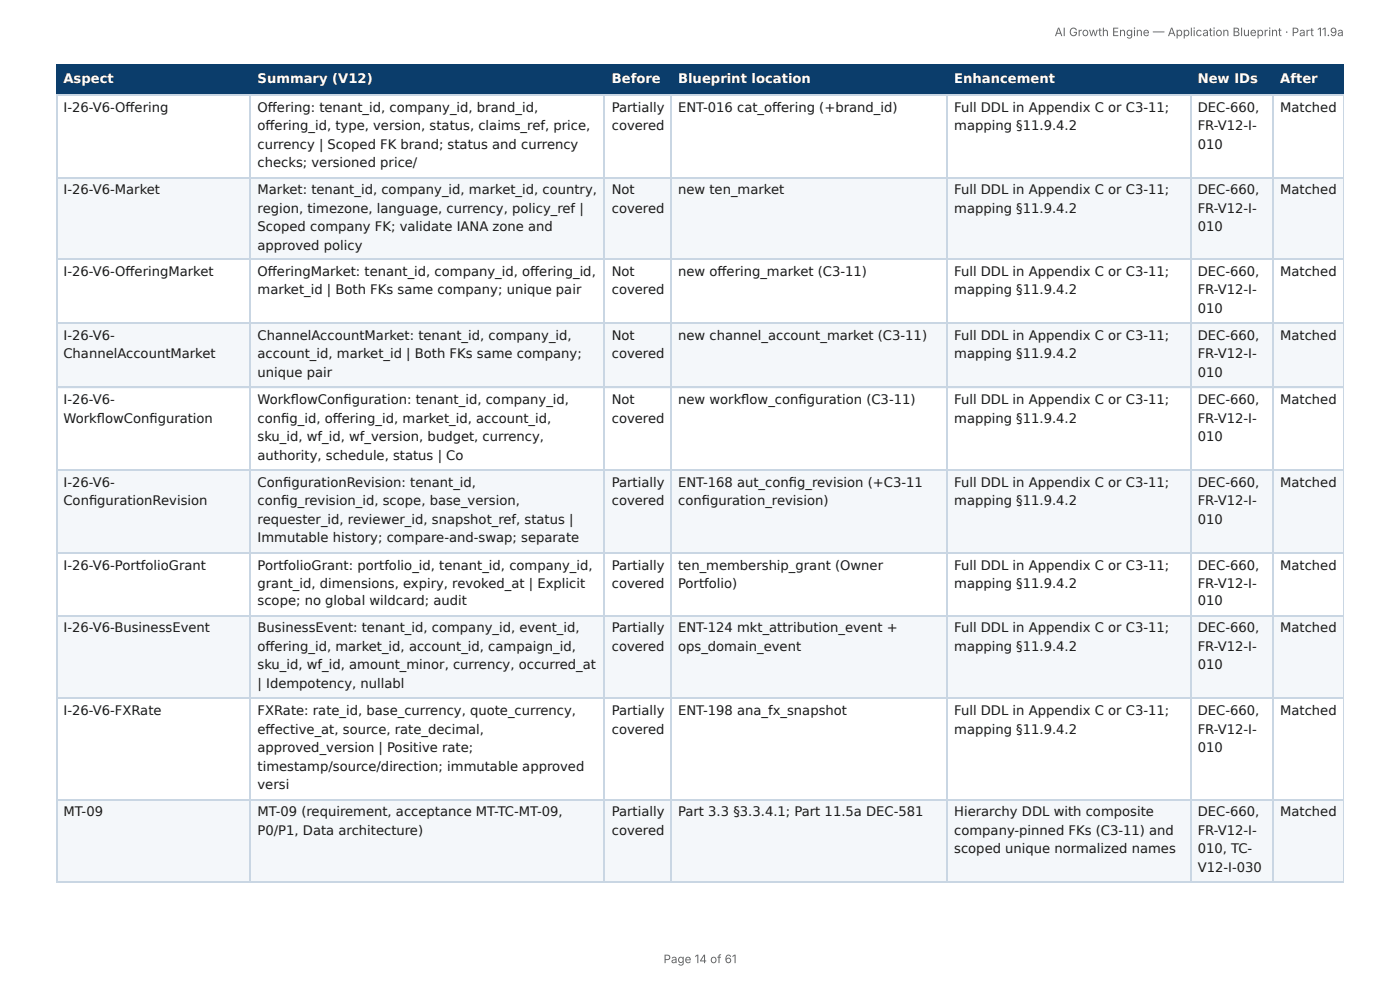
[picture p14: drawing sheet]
<svg xmlns="http://www.w3.org/2000/svg" width="297mm" height="210mm" viewBox="0 0 297 210" stroke-linecap="round" stroke-linejoin="round" font-family="sans-serif">
<defs><g id="words">
<g font-size="2.8" fill="#fff">
<text x="13.5" y="17.7">Aspect</text>
<text x="54.7" y="17.7">Summary (V12)</text>
<text x="129.9" y="17.7">Before</text>
<text x="144" y="17.7">Blueprint location</text>
<text x="202.7" y="17.7">Enhancement</text>
<text x="254.4" y="17.7">New IDs</text>
<text x="271.9" y="17.7">After</text>
</g>
<g font-size="2.8" fill="#1a1a1a">
<text x="13.5" y="23.7">I-26-V6-Off ering</text>
<text x="54.7" y="23.7">Off ering: tenant_id, company_id, brand_id,</text>
<text x="129.9" y="23.7">Partially</text>
<text x="144" y="23.7">ENT-016 cat_off ering (+brand_id)</text>
<text x="202.7" y="23.7">Full DDL in Appendix C or C3-11;</text>
<text x="254.4" y="23.7">DEC-660,</text>
<text x="271.9" y="23.7">Matched</text>
<text x="54.7" y="27.6">off ering_id, type, version, status, claims_ref, price,</text>
<text x="129.9" y="27.6">covered</text>
<text x="202.7" y="27.6">mapping §11.9.4.2</text>
<text x="254.4" y="27.6">FR-V12-I-</text>
<text x="54.7" y="31.6">currency | Scoped FK brand; status and currency</text>
<text x="54.7" y="35.5">checks; versioned price/</text>
<text x="254.4" y="31.6">010</text>
<text x="13.5" y="41.3">I-26-V6-Market</text>
<text x="54.7" y="41.3">Market: tenant_id, company_id, market_id, country,</text>
<text x="129.9" y="41.3">Not</text>
<text x="144" y="41.3">new ten_market</text>
<text x="202.7" y="41.3">Full DDL in Appendix C or C3-11;</text>
<text x="254.4" y="41.3">DEC-660,</text>
<text x="271.9" y="41.3">Matched</text>
<text x="54.7" y="45.2">region, timezone, language, currency, policy_ref |</text>
<text x="129.9" y="45.2">covered</text>
<text x="202.7" y="45.2">mapping §11.9.4.2</text>
<text x="254.4" y="45.2">FR-V12-I-</text>
<text x="54.7" y="49.1">Scoped company FK; validate IANA zone and</text>
<text x="54.7" y="53.1">approved policy</text>
<text x="254.4" y="49.1">010</text>
<text x="13.5" y="58.6">I-26-V6-Off eringMarket</text>
<text x="54.7" y="58.6">Off eringMarket: tenant_id, company_id, off ering_id,</text>
<text x="129.9" y="58.6">Not</text>
<text x="144" y="58.6">new off ering_market (C3-11)</text>
<text x="202.7" y="58.6">Full DDL in Appendix C or C3-11;</text>
<text x="254.4" y="58.6">DEC-660,</text>
<text x="271.9" y="58.6">Matched</text>
<text x="54.7" y="62.5">market_id | Both FKs same company; unique pair</text>
<text x="129.9" y="62.5">covered</text>
<text x="202.7" y="62.5">mapping §11.9.4.2</text>
<text x="254.4" y="62.5">FR-V12-I-</text>
<text x="254.4" y="66.4">010</text>
<text x="13.5" y="72.2">I-26-V6-</text>
<text x="13.5" y="76.1">ChannelAccountMarket</text>
<text x="54.7" y="72.2">ChannelAccountMarket: tenant_id, company_id,</text>
<text x="54.7" y="76.1">account_id, market_id | Both FKs same company;</text>
<text x="129.9" y="72.2">Not</text>
<text x="129.9" y="76.1">covered</text>
<text x="144" y="72.2">new channel_account_market (C3-11)</text>
<text x="202.7" y="72.2">Full DDL in Appendix C or C3-11;</text>
<text x="202.7" y="76.1">mapping §11.9.4.2</text>
<text x="254.4" y="72.2">DEC-660,</text>
<text x="254.4" y="76.1">FR-V12-I-</text>
<text x="271.9" y="72.2">Matched</text>
<text x="54.7" y="80.1">unique pair</text>
<text x="254.4" y="80.1">010</text>
<text x="13.5" y="85.8">I-26-V6-</text>
<text x="13.5" y="89.8">Workfl owConfi guration</text>
<text x="54.7" y="85.8">Workfl owConfi guration: tenant_id, company_id,</text>
<text x="54.7" y="89.8">confi g_id, off ering_id, market_id, account_id,</text>
<text x="129.9" y="85.8">Not</text>
<text x="129.9" y="89.8">covered</text>
<text x="144" y="85.8">new workfl ow_confi guration (C3-11)</text>
<text x="202.7" y="85.8">Full DDL in Appendix C or C3-11;</text>
<text x="202.7" y="89.8">mapping §11.9.4.2</text>
<text x="254.4" y="85.8">DEC-660,</text>
<text x="254.4" y="89.8">FR-V12-I-</text>
<text x="271.9" y="85.8">Matched</text>
<text x="54.7" y="93.7">sku_id, wf_id, wf_version, budget, currency,</text>
<text x="254.4" y="93.7">010</text>
<text x="54.7" y="97.6">authority, schedule, status | Co</text>
<text x="13.5" y="103.4">I-26-V6-</text>
<text x="13.5" y="107.3">Confi gurationRevision</text>
<text x="54.7" y="103.4">Confi gurationRevision: tenant_id,</text>
<text x="54.7" y="107.3">confi g_revision_id, scope, base_version,</text>
<text x="129.9" y="103.4">Partially</text>
<text x="129.9" y="107.3">covered</text>
<text x="144" y="103.4">ENT-168 aut_confi g_revision (+C3-11</text>
<text x="144" y="107.3">confi guration_revision)</text>
<text x="202.7" y="103.4">Full DDL in Appendix C or C3-11;</text>
<text x="202.7" y="107.3">mapping §11.9.4.2</text>
<text x="254.4" y="103.4">DEC-660,</text>
<text x="254.4" y="107.3">FR-V12-I-</text>
<text x="271.9" y="103.4">Matched</text>
<text x="54.7" y="111.2">requester_id, reviewer_id, snapshot_ref, status |</text>
<text x="254.4" y="111.2">010</text>
<text x="54.7" y="115.2">Immutable history; compare-and-swap; separate</text>
<text x="13.5" y="120.9">I-26-V6-PortfolioGrant</text>
<text x="54.7" y="120.9">PortfolioGrant: portfolio_id, tenant_id, company_id,</text>
<text x="54.7" y="124.9">grant_id, dimensions, expiry, revoked_at | Explicit</text>
<text x="129.9" y="120.9">Partially</text>
<text x="129.9" y="124.9">covered</text>
<text x="144" y="120.9">ten_membership_grant (Owner</text>
<text x="144" y="124.9">Portfolio)</text>
<text x="202.7" y="120.9">Full DDL in Appendix C or C3-11;</text>
<text x="202.7" y="124.9">mapping §11.9.4.2</text>
<text x="254.4" y="120.9">DEC-660,</text>
<text x="254.4" y="124.9">FR-V12-I-</text>
<text x="271.9" y="120.9">Matched</text>
<text x="54.7" y="128.5">scope; no global wildcard; audit</text>
<text x="254.4" y="128.5">010</text>
<text x="13.5" y="134.3">I-26-V6-BusinessEvent</text>
<text x="54.7" y="134.3">BusinessEvent: tenant_id, company_id, event_id,</text>
<text x="129.9" y="134.3">Partially</text>
<text x="144" y="134.3">ENT-124 mkt_attribution_event +</text>
<text x="202.7" y="134.3">Full DDL in Appendix C or C3-11;</text>
<text x="254.4" y="134.3">DEC-660,</text>
<text x="271.9" y="134.3">Matched</text>
<text x="54.7" y="138.2">off ering_id, market_id, account_id, campaign_id,</text>
<text x="54.7" y="142.2">sku_id, wf_id, amount_minor, currency, occurred_at</text>
<text x="129.9" y="138.2">covered</text>
<text x="144" y="138.2">ops_domain_event</text>
<text x="202.7" y="138.2">mapping §11.9.4.2</text>
<text x="254.4" y="138.2">FR-V12-I-</text>
<text x="254.4" y="142.2">010</text>
<text x="54.7" y="146.1">| Idempotency, nullabl</text>
<text x="13.5" y="151.9">I-26-V6-FXRate</text>
<text x="54.7" y="151.9">FXRate: rate_id, base_currency, quote_currency,</text>
<text x="54.7" y="155.8">eff ective_at, source, rate_decimal,</text>
<text x="129.9" y="151.9">Partially</text>
<text x="129.9" y="155.8">covered</text>
<text x="144" y="151.9">ENT-198 ana_fx_snapshot</text>
<text x="202.7" y="151.9">Full DDL in Appendix C or C3-11;</text>
<text x="202.7" y="155.8">mapping §11.9.4.2</text>
<text x="254.4" y="151.9">DEC-660,</text>
<text x="254.4" y="155.8">FR-V12-I-</text>
<text x="271.9" y="151.9">Matched</text>
<text x="54.7" y="159.7">approved_version | Positive rate;</text>
<text x="254.4" y="159.7">010</text>
<text x="54.7" y="163.7">timestamp/source/direction; immutable approved</text>
<text x="54.7" y="167.6">versi</text>
<text x="13.5" y="173.3">MT-09</text>
<text x="54.7" y="173.3">MT-09 (requirement, acceptance MT-TC-MT-09,</text>
<text x="129.9" y="173.3">Partially</text>
<text x="144" y="173.3">Part 3.3 §3.3.4.1; Part 11.5a DEC-581</text>
<text x="202.7" y="173.3">Hierarchy DDL with composite</text>
<text x="254.4" y="173.3">DEC-660,</text>
<text x="271.9" y="173.3">Matched</text>
<text x="54.7" y="177.3">P0/P1, Data architecture)</text>
<text x="129.9" y="177.3">covered</text>
<text x="202.7" y="177.3">company-pinned FKs (C3-11) and</text>
<text x="254.4" y="177.3">FR-V12-I-</text>
<text x="202.7" y="181.2">scoped unique normalized names</text>
<text x="254.4" y="181.2">010, TC-</text>
<text x="254.4" y="185.1">V12-I-030</text>
</g>
<g font-size="2.5" fill="#666">
<text x="224" y="7.7">AI Growth Engine — Application Blueprint · Part 11.9a</text>
<text x="140.9" y="204.5">Page 14 of 61</text>
</g>
</g></defs>
<g fill="#0b3d6b">
<path d="M12.2 14h41.1v6h-41.1z"/>
<path d="M53.3 14h75.2v6h-75.2z"/>
<path d="M128.5 14h14.2v6h-14.2z"/>
<path d="M142.7 14h58.4v6h-58.4z"/>
<path d="M201.1 14h51.9v6h-51.9z"/>
<path d="M253 14h17.5v6h-17.5z"/>
<path d="M270.5 14h14.9v6h-14.9z"/>
</g>
<g fill="#f4f7fa">
<path d="M12.2 37.6h41.1v17.6h-41.1z"/>
<path d="M53.3 37.6h75.2v17.6h-75.2z"/>
<path d="M128.5 37.6h14.2v17.6h-14.2z"/>
<path d="M142.7 37.6h58.4v17.6h-58.4z"/>
<path d="M201.1 37.6h51.9v17.6h-51.9z"/>
<path d="M253 37.6h17.5v17.6h-17.5z"/>
<path d="M270.5 37.6h14.9v17.6h-14.9z"/>
<path d="M12.2 68.8h41.1v13.6h-41.1z"/>
<path d="M53.3 68.8h75.2v13.6h-75.2z"/>
<path d="M128.5 68.8h14.2v13.6h-14.2z"/>
<path d="M142.7 68.8h58.4v13.6h-58.4z"/>
<path d="M201.1 68.8h51.9v13.6h-51.9z"/>
<path d="M253 68.8h17.5v13.6h-17.5z"/>
<path d="M270.5 68.8h14.9v13.6h-14.9z"/>
<path d="M12.2 99.7h41.1v17.6h-41.1z"/>
<path d="M53.3 99.7h75.2v17.6h-75.2z"/>
<path d="M128.5 99.7h14.2v17.6h-14.2z"/>
<path d="M142.7 99.7h58.4v17.6h-58.4z"/>
<path d="M201.1 99.7h51.9v17.6h-51.9z"/>
<path d="M253 99.7h17.5v17.6h-17.5z"/>
<path d="M270.5 99.7h14.9v17.6h-14.9z"/>
<path d="M12.2 130.9h41.1v17.6h-41.1z"/>
<path d="M53.3 130.9h75.2v17.6h-75.2z"/>
<path d="M128.5 130.9h14.2v17.6h-14.2z"/>
<path d="M142.7 130.9h58.4v17.6h-58.4z"/>
<path d="M201.1 130.9h51.9v17.6h-51.9z"/>
<path d="M253 130.9h17.5v17.6h-17.5z"/>
<path d="M270.5 130.9h14.9v17.6h-14.9z"/>
<path d="M12.2 169.7h41.1v17.5h-41.1z"/>
<path d="M53.3 169.7h75.2v17.5h-75.2z"/>
<path d="M128.5 169.7h14.2v17.5h-14.2z"/>
<path d="M142.7 169.7h58.4v17.5h-58.4z"/>
<path d="M201.1 169.7h51.9v17.5h-51.9z"/>
<path d="M253 169.7h17.5v17.5h-17.5z"/>
<path d="M270.5 169.7h14.9v17.5h-14.9z"/>
</g>
<path d="M11.9 13.9h273.5M12 13.8v6.5M53.2 13.8v6.5M128.4 13.8v6.5M142.5 13.8v6.5M201.2 13.8v6.5M252.9 13.8v6.5M270.4 13.8v6.5M11.9 20.2h273.5" fill="none" stroke="#0b3d6b" stroke-width=".26"/>
<path d="M285.3 13.8v6.5" fill="none" stroke="#0b3d6b" stroke-width=".21"/>
<g fill="none" stroke="#c9d6e3" stroke-width=".26">
<path d="M11.9 20.2h273.5M11.9 37.7h273.5M12 20.3v166.9M53.2 20.3v166.9M128.4 20.3v166.9M142.5 20.3v166.9M201.2 20.3v166.9M252.9 20.3v166.9M270.4 20.3v166.9M11.9 55h273.5M11.9 68.7h273.5M11.9 82.3h273.5"/>
<path d="M11.9 99.8h273.5M11.9 117.4h273.5M11.9 130.8h273.5M11.9 148.3h273.5M11.9 169.8h273.5M11.9 187.4h273.5"/>
</g>
<path d="M285.3 20.3v166.9" fill="none" stroke="#c9d6e3" stroke-width=".21"/>
<use href="#words"/>
</svg>
